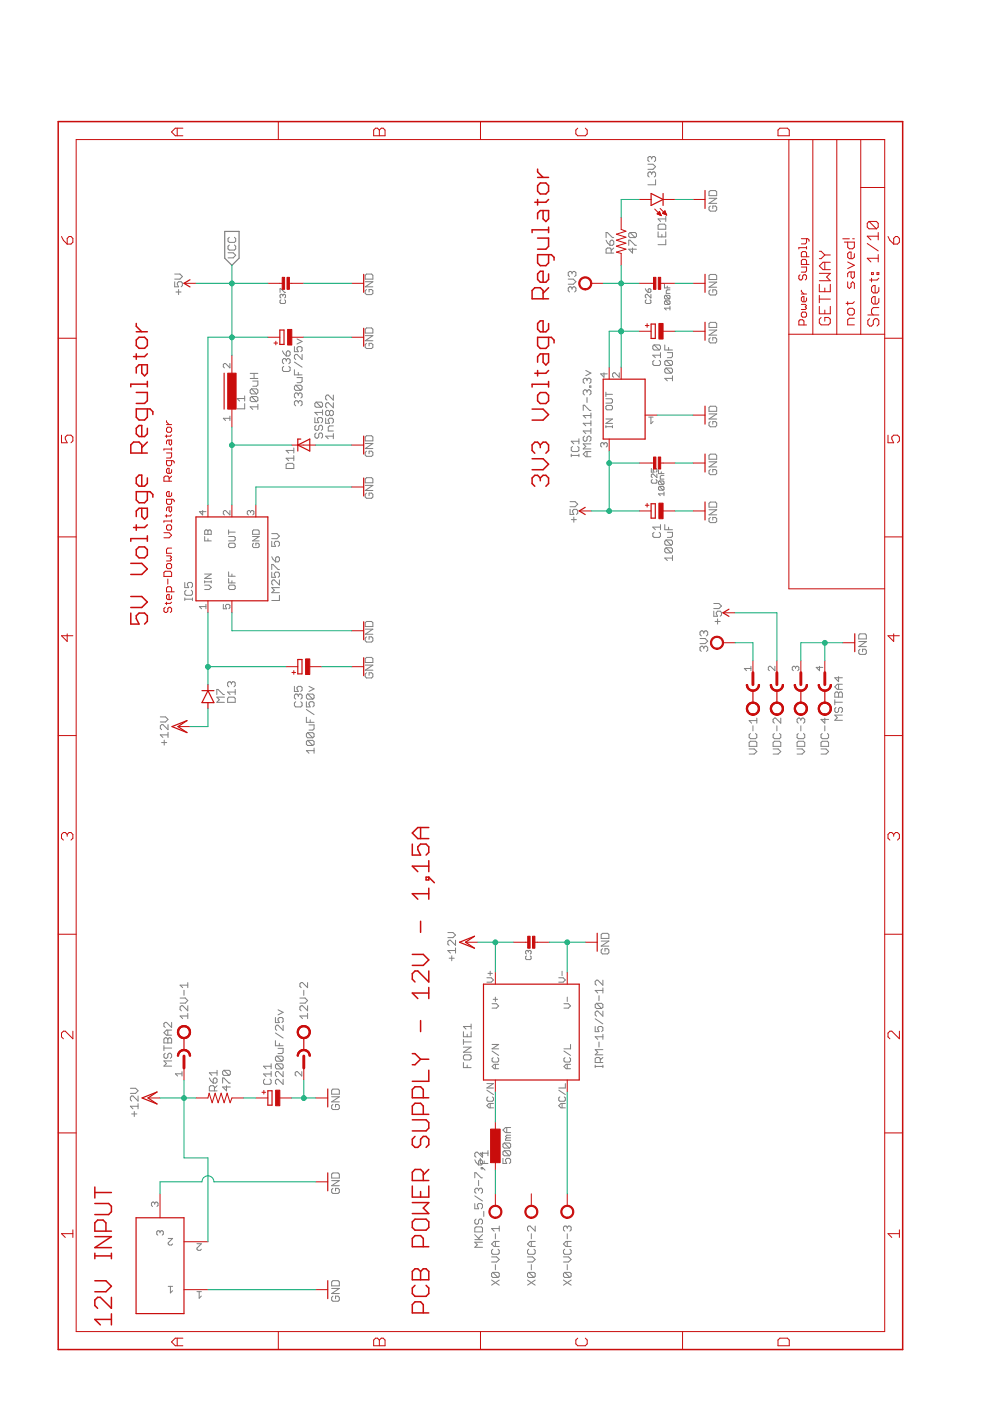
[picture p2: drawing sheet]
<svg xmlns="http://www.w3.org/2000/svg" width="210mm" height="297mm" viewBox="0 0 210 297" stroke-linecap="round" stroke-linejoin="round" font-family="sans-serif">
<g fill="none" stroke="#808080" stroke-width=".21">
<path d="M137.4 34.8h1.1l.5 .5-.5 .6h-1.1M138.2 33.4l.3-.2h.2l.3 .2v.6l-.3 .3M138.2 36.7l.3-.3h.2l.3 .3v.6l-.3 .2M138.2 36.7l-.3-.3h-.3l-.2 .3v.6l.2 .2M138.2 33.4l-.3-.2h-.3l-.2 .2v.6l.2 .3M138.2 33.4v.3M138.2 36.7v.3M139 38.1v1.1h-1.6M37 59.7v1.1h.9l-.3-.8 .3-.3h.5l.3 .3v.6l-.3 .2M37 58.1h1.1l.6 .5-.6 .6h-1.1M48.3 53.6h1.1l.6 .5-.6 .6h-1.1M48.6 51.9l-.3 .3v.6l.3 .2h1.1l.3-.2v-.6l-.3-.3"/>
<path d="M48.6 50.3l-.3 .3v.5l.3 .3h1.1l.3-.3v-.5l-.3-.3M77.4 59.7h1.7l-1.7 1.1h1.7M77.4 58.4l.3-.3h1.1l.3 .3v.8h-1.7zM120.5 59.2h1.1l.5 .5-.5 .6h-1.1M121.3 57.8l-.3-.2h-.2l-.3 .2v.6l.3 .2M121.3 57.8v.3M121.3 57.8l.3-.2h.2l.3 .2v.6l-.3 .2M128.5 50.4v-1.1h.3l1.1 1.1h.2M128.5 50.9l.3 .6 .5 .5M129.6 50.9h.3l.2 .3v.6l-.2 .2h-.6v-.8zM129.6 53.7v-.9l-.3-.2h-.5l-.3 .2v.9h1.6M130.1 52.6l-.5 .5"/>
<path d="M133.3 52v-1.1h.3l1.1 1.1h.2M133.6 49.3l-.3 .3v.5l.3 .3h1.1M133.6 49.3h1.1l.2 .3v.5l-.2 .3M133.6 49.3l1.1 1.1M134.1 52.6v1.1l-.8-.9h1.6M139.5 49.1v1.1h1.7v-1.1M139.8 47.5h1.1l.3 .3v.8h-1.7v-.8zM140.3 49.7v.5M141.2 50.8v1.1h-1.7M141.2 45.9v1.1M141.2 46.4h-1.7l.6 .6M150.3 59.8h1.7l-1.7 1.1h1.7"/>
<path d="M150.3 42h1.7l-1.7 1.1h1.7M150.6 40.4h1.1l.3 .3v.8h-1.7v-.8zM150.6 43.7l-.3 .2v.6l.3 .3h1.1l.3-.3v-.6l-.3-.2h-.6v.5M150.6 58.2h1.1l.3 .3v.8h-1.7v-.8zM37.3 61.9h1.1M37.9 61.4v1.1M48.7 77.1v.9l-.9-.9-.5 .2v.5l.3 .2M53 79.2h1.7M53.9 79.2v1M59.4 62v-.8h.2l.7 .8h.2M59.6 63.6l-.2 .2v.4l.2 .1h.7l.2-.1v-.4l-.2-.2M59.9 74.4l.8 1.1"/>
<path d="M60 62.6l-.2-.2-.4 .2v.4l.2 .2M60 62.6l.2-.2 .3 .2v.4l-.2 .2M60 62.6v.2M60.2 77.7l-.3 .2v.6l.3 .3h1l.3-.3v-.6l-.3-.2M60.7 76.3l-.3-.3h-.2l-.3 .3v.6l.3 .2M60.7 76.3l.3-.3h.2l.3 .3v.6l-.3 .2M60.7 76.3v.3M61 74.4h.2l.3 .3v.5l-.3 .3h-.5v-.8zM62.4 73.5v1.1h.8l-.2-.6v-.2l.2-.3h.6l.3 .3v.5l-.3 .3M62.4 78.4v1.1h1.7M62.4 76.8l1.7 1.1M63 71.9l1.1 .5-1.1 .5"/>
<path d="M63.2 79v.5M64.1 75.1v1.1l-1.1-1.1h-.3l-.3 .3v.5l.3 .3M77.4 69.8l.3-.3h1.1l.3 .3v.8h-1.7zM77.4 71.2h1.7l-1.7 1h1.7M77.7 61.4l-.3 .2v.6l.3 .3h1.1l.3-.3v-.6l-.3-.2h-.5v.5M77.7 72.8l-.3 .3v.5l.3 .3h1.1l.3-.3v-.5l-.3-.3h-.5v.5M121.3 61.1l-.3-.3h-.2l-.3 .3v.5l.3 .3M121.3 61.1l.3-.3h.2l.3 .3v.5l-.3 .3M121.3 61.1v.3M124.2 78.5l1.1 .6-1.1 .6M128.1 79v1l-.7-.7h1.4M131.3 79v1l-.9-1-.5 .3v.5l.2 .2"/>
<path d="M136.8 61.2l.6 .8M137 63.6l-.2 .2v.4l.2 .1h.8l.2-.1v-.4l-.2-.2M137.6 61.2l.4 .2v.4l-.2 .2h-.4v-.6zM138 62.4v.8l-.8-.8-.4 .2v.4l.2 .2M138.7 76.4l-.3 .3v.5l.3 .3h1.1l.2-.3v-.5l-.2-.3M138.7 73.1l-.3 .3v.5l.3 .3h1.1M138.7 73.1h1.1l.2 .3v.5l-.2 .3M138.7 73.1l1.1 1.1M140 74.8v1M140 75.3h-1.6l.6 .5M140.9 60.3v.7h1.1M140.9 73.1v1.1h1.7"/>
<path d="M141.1 62.6h.8l.1 .2v.4l-.1 .2M141.1 63.8h.8l.1 .2v.4l-.1 .2M141.1 63.8l-.2 .2v.4l.2 .2h.8M141.1 62.6l-.2 .2v.4l.2 .2h.8M141.1 63.8l.8 .8M141.1 62.6l.8 .8M141.2 76.4h1.1l.3 .3v.5l-.3 .3M141.2 78h1.1l.3 .3v.5l-.3 .3M141.2 76.4l-.3 .3v.5l.3 .3h1.1M141.2 78l-.3 .3v.5l.3 .3h1.1M141.2 78l1.1 1.1M141.2 76.4l1.1 1.1"/>
<path d="M141.5 60.7v.3M141.5 74.8h1.1v.8l-.3 .2h-.8M141.8 73.7v.5M142 61.4h-.5l-.2 .2v.6h.7M142 65.3h-1.1l.4 .4M142 64.9v.8M142.6 79.7v1.1M150.3 70h1.7l-1.7 1.1h1.7M150.6 61.4l-.3 .3v.6l.3 .2h1.1l.3-.2v-.6l-.3-.3h-.6v.6M150.6 68.3h1.1l.3 .3v.8h-1.7v-.8zM150.6 71.6l-.3 .3v.5l.3 .3h1.1l.3-.3v-.5l-.3-.3h-.6v.6M48.7 88.7h-1.4l.5 .5"/>
<path d="M48.7 88.2v1M51.9 85.6v1.1h-1.7M51.9 83.9v1.1M51.9 84.5h-1.7l.6 .5M53 80.2h1.7M53.3 82.4h1.1l.3 .3v.5l-.3 .3M53.3 84.1h1.1l.3 .2v.6l-.3 .3M53.3 84.1l-.3 .2v.6l.3 .3h1.1M53.3 82.4l-.3 .3v.5l.3 .3h1.1M53.3 84.1l1.1 1.1M53.3 82.4l1.1 1.1M53.6 80.8h1.1v.8l-.3 .3h-.8"/>
<path d="M54.7 86.3h-1.7l.6 .5M54.7 85.7v1.1M60.7 98.5l.2-.3h1.1l.3 .3v.8h-1.6zM62.3 95v1.1M62.3 96.6v1.1M62.3 97.2h-1.6l.5 .5M62.3 95.5h-1.6l.5 .6M62.7 81.7l-.3 .3v.5l.3 .3h1.1M62.7 81.7h1.1l.3 .3v.5l-.3 .3M62.7 81.7l1.1 1.1M63 80.1h1.1v.8l-.3 .2h-.8M63.2 85.2l-.2-.2h-.3l-.3 .2v.6l.3 .2"/>
<path d="M63.2 83.6l-.2-.3h-.3l-.3 .3v.5l.3 .3M63.2 85.2l.3-.2h.3l.3 .2v.6l-.3 .2M63.2 83.6v.3M63.2 85.2v.3M63.2 83.6l.3-.3h.3l.3 .3v.5l-.3 .3M66.8 88.5v1.1h.8l-.3-.5v-.3l.3-.3h.5l.3 .3v.5l-.3 .3M67 91.8l-.2 .3v.5l.2 .3h.3l.3-.3v-.5l.2-.3h.3l.3 .3v.5l-.3 .3M67 85.3l-.2 .2v.6l.2 .2h1.1M67 90.2l-.2 .2v.6l.2 .2h.3l.3-.2v-.6l.2-.2h.3l.3 .2v.6l-.3 .2M67 85.3h1.1l.3 .2v.6l-.3 .2M67 85.3l1.1 1M68.4 86.9v1.1"/>
<path d="M68.4 87.4h-1.6l.5 .6M69 88.7v1h.9l-.3-.5v-.3l.3-.2h.5l.3 .2v.6l-.3 .2M69.9 87.3l-.3-.3h-.3l-.3 .3v.5l.3 .3h.3l.3-.3M69.9 87.3l.2-.3h.3l.3 .3v.5l-.3 .3h-.3l-.2-.3M69.9 87.3v.5M70.7 92.5h-1.7l.6 .5M70.7 90.3h-.8l-.3 .3v.8h1.1M70.7 83.8v1l-1.1-1h-.3l-.3 .2v.6l.3 .2M70.7 85.4v1.1l-1.1-1.1h-.3l-.3 .3v.5l.3 .3M70.7 91.9v1.1M77.4 92.7l.3-.3h1.1l.3 .3v.8h-1.7zM77.4 94h1.7l-1.7 1.1h1.7"/>
<path d="M77.7 95.7l-.3 .2v.6l.3 .3h1.1l.3-.3v-.6l-.3-.2h-.5v.5M121.1 96.6h1.6M121.1 96.3v.5M121.4 94.7l-.3 .2v.6l.3 .2h1.1l.2-.2v-.6l-.2-.2M122.7 93.6h-1.6l.6 .5M122.7 93v1.1M122.7 96.3v.5M123.7 87v-1.1h.2l1.1 1.1h.3M123.9 92.5l-.2 .3v.5l.2 .3h.3l.3-.3v-.5l.2-.3h.3l.3 .3v.5l-.3 .3M124.5 80.5v.2M124.5 82.9v.3M124.5 84.3v1.1"/>
<path d="M124.5 95.7v1.1M124.5 80.5l-.3-.3h-.3l-.2 .3v.5l.2 .3M124.5 82.9l-.3-.2h-.3l-.2 .2v.6l.2 .2M124.5 80.5l.2-.3h.3l.3 .3v.5l-.3 .3M124.5 82.9l.2-.2h.3l.3 .2v.6l-.3 .2M125 81.8h.3v.3h-.3zM125.3 95.7h-1.1l-.5 .6 .5 .5h1.1M125.3 94.1h-1.6l.5 .6-.5 .5h1.6M125.3 87.6v1M125.3 89.2v1.1M125.3 90.8v1.1M125.3 91.4h-1.6l.5 .5"/>
<path d="M125.3 89.7h-1.6l.5 .6M125.3 88.1h-1.6l.5 .5M128.1 94.1l.2-.2 .5 .2v.5l-.3 .2M128.1 94.1l-.3-.2-.4 .2v.5l.2 .2M128.1 94.1v.2M128.5 90.5h1.4M128.5 88.8h1.4l-1.4 1h1.4M128.5 84.5h1.1l.3 .3v.4l-.3 .3h-1.1M128.5 86.2l.2-.2h.9l.3 .2v.5l-.3 .2h-.9l-.2-.2zM128.5 83.1v1M128.5 90.2v.5M128.5 83.6h1.4"/>
<path d="M129.9 90.2v.5M137.5 88.4h1M138 88.4v1.4l.5-.4M138.1 99.3v.8h.6l-.2-.4 .2-.4h.4l.2 .2v.4l-.2 .2M139.6 99.6v.8h1.2M142.6 80.2h-1.7l.6 .6M150.3 97.9h1.7l-1.7 1.1h1.7M150.3 87.8h1.7l-1.7 1h1.7M150.6 99.5l-.3 .3v.6l.3 .2h1.1l.3-.2v-.6l-.3-.3h-.6v.6M150.6 86.1h1.1l.3 .3v.8h-1.7v-.8zM150.6 89.4l-.3 .3v.5l.3 .3h1.1l.3-.3v-.5l-.3-.3h-.6v.5M150.6 96.3h1.1l.3 .3v.8h-1.7v-.8z"/>
<path d="M43 108.2v1l-.7-.7h1.4M43.4 112.6l.2-.2 .5 .2 .5-.2 .2 .2v.7h-1.4zM43.4 113.7v1h1.4M44.1 112.6v.7M44.1 114.2v.5M48.5 112.4v.9M48.5 113.7h1.1l.3 .3v.4l-.3 .3h-1.1M48.5 112.8h1.4M48.7 115.2h.9l.3 .2v.5l-.3 .2h-.9l-.2-.2v-.5zM48.7 108.2v1l-.9-1h-.2l-.3 .3v.4l.3 .3M53.1 108.5l-.2-.3-.5 .3v.4l.3 .3M53.1 108.5l.3-.3 .4 .3v.4l-.2 .3"/>
<path d="M53.1 108.5v.2M53.6 113.7h1.3l-1.3 1h1.3M53.6 112.6l.2-.2h.9l.2 .2v.7h-1.3zM53.8 115.2l-.2 .2v.5l.2 .2h.9l.2-.2v-.5l-.2-.2h-.4v.4M57.6 114.8v1h.8l-.2-.5v-.3l.2-.2h.6l.2 .2v.6l-.2 .2M57.6 118l.8 1.1M57.6 113.1h1.1l.5 .6-.5 .5h-1.1M58.4 118.3l.3-.3h.3l.2 .3v.6l-.2 .2h-.6zM77.4 101.6l.3-.3h1.1l.3 .3v.8h-1.7zM77.4 102.9h1.7l-1.7 1.1h1.7M77.7 104.5l-.3 .3v.6l.3 .2h1.1l.3-.2v-.6l-.3-.3h-.5v.6M120.9 108v1.1h.8l-.3-.6v-.2l.3-.3h.5l.3 .3v.5l-.3 .3"/>
<path d="M120.9 106.4h1l.6 .5-.6 .5h-1M121.1 110.2h1.1M121.7 109.6v1.1M138.3 101.7l-.2 .2v.3l.2 .2h.8l.2-.2v-.3l-.2-.2M138.7 112.9l-.3 .2v.6l.3 .2h1.1l.2-.2v-.6l-.2-.2M139.3 100.5v.8l-.8-.8-.4 .2v.4l.2 .2M139.8 102h.8l.2 .2v.4l-.2 .2M139.8 103.1h.8l.2 .2v.4l-.2 .2M139.8 103.1l-.2 .2v.4l.2 .2h.8M139.8 102l-.2 .2v.4l.2 .2h.8M139.8 103.1l.8 .8M139.8 102l.8 .8"/>
<path d="M140 111.2v1.1M140 111.8h-1.6l.6 .5M140.2 100v.4M140.8 104.7h-1.2l.4 .4M140.8 104.3v.8M140.8 100.8h-.6l-.2 .2v.6h.8M140.9 111.2v1.1h1.7M141.2 114.5h1.1l.3 .3v.5l-.3 .3M141.2 116.1h1.1l.3 .3v.5l-.3 .3M141.2 116.1l-.3 .3v.5l.3 .3h1.1M141.2 114.5l-.3 .3v.5l.3 .3h1.1M141.2 116.1l1.1 1.1"/>
<path d="M141.2 114.5l1.1 1.1M141.5 112.9h1.1v.8l-.3 .2h-.8M141.8 111.8v.5M142.6 118.3h-1.7l.6 .6M142.6 117.8v1.1M150.3 108.1h1.7l-1.7 1.1h1.7M150.6 106.4h1.1l.3 .3v.8h-1.7v-.8zM150.6 109.7l-.3 .3v.5l.3 .3h1.1l.3-.3v-.5l-.3-.3h-.6v.6M39.2 123.5v1.1h.8l-.3-.6v-.2l.3-.3h.5l.3 .3v.5l-.3 .3M39.2 127h1.6M39.2 126.8v.5M39.5 125.1l-.3 .3v.5l.3 .3h1l.3-.3v-.5l-.3-.3"/>
<path d="M40.8 126.8v.5M43.4 124.1h.9l.5 .4-.5 .5h-.9M43.4 123.4h1.4M43.4 123.1v.5M43.4 121.7h1.4l-1.4 .9h1.4M43.7 128.6h-1.4l.4 .5M43.7 128.1v1M44.8 123.1v.5M47.3 128.1v1h.7l-.2-.7 .2-.3h.5l.2 .3v.4l-.2 .3M48.5 124.3l.2-.2h.9l.3 .2v.5l-.3 .2h-.9l-.2-.2zM48.5 121.2v1h1.4M48.5 122.7v.9h1.4"/>
<path d="M49.2 121.7v.5M49.2 123.1v.5M57.6 121.3v1.1h.8l-.2-.8 .2-.3h.6l.2 .3v.5l-.2 .3M57.6 120.8v-1.1h.3l1.1 1.1h.2M59.2 126.2v1.1h-1.6M59.2 123v1l-1-1h-.3l-.3 .2v.6l.3 .2M59.2 124.6h-1.6l.6 .5-.6 .6h1.6M77.4 133.4h1.7l-1.7 1.1h1.7M77.7 131.8h1.1l.3 .2v.8h-1.7v-.8zM77.7 135l-.3 .3v.5l.3 .3h1.1l.3-.3v-.5l-.3-.3h-.5v.6M77.7 139.4h1.1l.3 .3v.8h-1.7v-.8zM148.4 135.4h1.1l.6 .5-.6 .6h-1.1"/>
<path d="M149.2 137.3l-.3-.3h-.2l-.3 .3v.5l.3 .3M149.2 134l-.3-.2h-.2l-.3 .2v.6l.3 .2M149.2 137.3l.3-.3h.3l.3 .3v.5l-.3 .3M149.2 134v.3M149.2 137.3v.3M149.2 134l.3-.2h.3l.3 .2v.6l-.3 .2M151.3 129.6v1.1h.8l-.2-.6v-.2l.2-.3h.6l.3 .3v.5l-.3 .3M151.3 128h1.1l.6 .5-.6 .5h-1.1M151.6 131.8h1.1M152.1 131.2v1.1M182.1 136h1.6l-1.6 1.1h1.6M182.3 137.6l-.2 .3v.6l.2 .2h1.1l.3-.2v-.6l-.3-.3h-.5v.6"/>
<path d="M182.3 134.4h1.1l.3 .3v.8h-1.6v-.8zM34 152h1.1l.5 .5-.5 .6h-1.1M34.3 157.4h1M34.8 156.9v1.1M35.6 155.8h-1.6l.5 .6M35.6 153.6v1.1l-1.1-1.1h-.2l-.3 .3v.5l.3 .3M35.6 155.3v1.1M46 147.3v-1.1h.2l1.1 1.1h.3M47.6 147.8h-1.6l.5 .6-.5 .5h1.6M48.5 147.8h1.1l.3 .3v.8h-1.6v-.8zM49.1 144.8l.2-.3h.3l.3 .3v.6l-.3 .2M49.1 144.8l-.3-.3h-.3l-.2 .3v.6l.2 .2"/>
<path d="M49.1 144.8v.3M49.9 146.7h-1.6l.5 .6M49.9 146.2v1.1M62.4 145.5v1.1h.8l-.2-.6v-.2l.2-.3h.6l.3 .3v.5l-.3 .3M62.7 148.8l-.3 .3v.5l.3 .3h1.1l.3-.3v-.5l-.3-.3M63.2 147.4l-.2-.2h-.3l-.3 .2v.6l.3 .2M63.2 147.4l.3-.2h.3l.3 .2v.6l-.3 .2M63.2 147.4v.3M65 148.8v1.1h.8l-.3-.6v-.2l.3-.3h.5l.3 .3v.5l-.3 .3M65 152.1v1h1.6M65 150.4l1.6 1.1M65.2 157l-.2 .2v.6l.2 .3h1.1"/>
<path d="M65.2 147.2h1.1l.3 .2v.6l-.3 .2M65.2 155.3h1.1l.3 .3v.5l-.3 .3M65.2 157h1.1l.3 .2v.6l-.3 .3M65.2 147.2l-.2 .2v.6l.2 .2h1.1M65.2 155.3l-.2 .3v.5l.2 .3h1.1M65.2 157l1.1 1.1M65.2 155.3l1.1 1.1M65.2 147.2l1.1 1M65.5 153.7h1.1v.8l-.3 .3h-.8M65.5 145.5l1.1 .5-1.1 .6M65.8 152.6v.5M66.6 159.2h-1.6l.5 .5"/>
<path d="M66.6 158.6v1.1M77.4 141h1.7l-1.7 1.1h1.7M77.7 142.6l-.3 .3v.6l.3 .2h1.1l.3-.2v-.6l-.3-.3h-.5v.6M158.8 158.8h1.1l.6 .5-.6 .6h-1.1M158.8 157.4l.3-.2h1.1l.3 .2v.8h-1.7zM159.1 155.5l-.3 .3v.5l.3 .3h1.1l.3-.3v-.5l-.3-.3M159.2 141.7h-1.4l.5 .5M159.2 141.3v.9M159.6 153.9v1.1M160.5 152.3v1M160.5 152.8h-1.7l.6 .5M163.9 158.8h1.1l.5 .5-.5 .6h-1.1"/>
<path d="M163.9 157.4l.3-.2h1.1l.2 .2v.8h-1.6zM164.2 155.5l-.3 .3v.5l.3 .3h1.1l.2-.3v-.5l-.2-.3M164.3 141.3v.9l-.9-.9-.5 .2v.5l.2 .2M164.7 153.9v1.1M165.5 152.3v1l-1.1-1h-.2l-.3 .2v.6l.3 .2M168.7 141.5l.2-.2 .5 .2v.5l-.3 .2M168.7 141.5l-.3-.2-.4 .2v.5l.2 .2M168.7 141.5v.2M169 158.8h1.1l.5 .5-.5 .6h-1.1M169.2 157.2h1.1l.3 .2v.8h-1.6v-.8zM169.2 155.5l-.2 .3v.5l.2 .3h1.1l.3-.3v-.5l-.3-.3M169.8 152.5l-.3-.2h-.3l-.2 .2v.6l.2 .2"/>
<path d="M169.8 152.5l.3-.2h.2l.3 .2v.6l-.3 .2M169.8 152.5v.3M169.8 153.9v1.1M173.8 141.3v.9l-.7-.7h1.4M174.1 158.8h1.1l.5 .5-.5 .6h-1.1M174.3 157.2h1.1l.3 .2v.8h-1.6v-.8zM174.3 155.5l-.2 .3v.5l.2 .3h1.1l.3-.3v-.5l-.3-.3M174.9 152.3v1l-.8-.8h1.6M174.9 153.9v1.1M177 148.9h1.6M177 148.4v1M177.2 146.7h.3l.3 .3 .3-.3h.3l.2 .3v.8h-1.6v-.8z"/>
<path d="M177.2 150l-.2 .3v.5l.2 .3h.3l.3-.3v-.5l.3-.3h.3l.2 .3v.5l-.2 .3M177.8 143.4v1.1l-.8-.8h1.6M177.8 145.1v1.1M177.8 147v.8M178.6 151.6h-1.6l.5 .6-.5 .5h1.6M178.6 145.1h-1.1l-.5 .5 .5 .6h1.1M95 197.7h1l.6 .5-.6 .6h-1M96.6 199.3v1.1l-1.1-1.1h-.3l-.2 .3v.6l.2 .2M127.5 198.1l.2-.2h1.1l.3 .2v.9h-1.6zM127.5 199.5h1.6l-1.6 1.1h1.6M35.6 218.4v1.1M36.4 216.8v1l-1.1-1h-.3l-.2 .2v.6l.2 .2"/>
<path d="M36.4 218.4h-1.1l-.5 .5 .5 .6h1.1M38.2 211.6h1.1l.5 .5-.5 .6h-1.1M39 210v1M39.8 215.4h-1.6l.5 .6M39.8 208.3v1.1M39.8 213.2v1.1l-1.1-1.1h-.2l-.3 .3v.5l.3 .3M39.8 214.9v1.1M39.8 208.9h-1.6l.5 .5M58.4 215.7v1.1h.8l-.3-.5v-.3l.3-.3h.6l.2 .3v.5l-.2 .3M58.4 219l1.6 1.1M58.9 214.1l1.1 .5-1.1 .6M60 217.4v1.1l-1.1-1.1h-.2l-.3 .2v.6l.3 .3"/>
<path d="M63.6 211.6h1.1l.5 .5-.5 .6h-1.1M64.4 210v1M65.2 215.4h-1.6l.5 .6M65.2 213.2v1.1l-1.1-1.1h-.2l-.3 .3v.5l.3 .3M65.2 208.3v1.1l-1.1-1.1h-.2l-.3 .3v.5l.3 .3M65.2 214.9v1.1M95.2 203.2h1.1M95.8 202.6v1.1M96.6 201.5h-1.6l.5 .6M96.6 201v1.1M98.3 218.7v1.1h1.6v-1.1M99.1 219.3v.5"/>
<path d="M99.9 217.6h-1.6l.5 .6M99.9 217.1v1.1M103.2 207.3h1l.4 .5-.4 .4h-1M103.5 206.4h.9M103.9 205.9v.9M104.3 212.8h1l.4 .5-.4 .4h-1M104.6 211.9h.9M105 211.4v.9M111.6 202.7l-.2 .2v.4l.2 .2h.8l.2-.2v-.4l-.2-.2M112 201.7l-.2-.2-.4 .2v.4l.2 .2M112 201.7l.2-.2 .4 .2v.4l-.2 .2M112 201.7v.2"/>
<path d="M118.5 207.3h.9l.5 .5-.5 .4h-.9M119.2 205.9v.9M119.6 212.8h.9l.5 .5-.5 .4h-.9M120.3 211.4v.9M126.2 217.6v1.1h.8l-.3-.5v-.3l.3-.3h.6l.2 .3v.6l-.2 .2M126.2 216l1.6 1.1M126.5 212.7h1.1l.2 .3v.6l-.2 .2M126.5 212.7l-.3 .3v.6l.3 .2h1.1M126.5 212.7l1.1 1.1M127 211.1v1.1M127.7 201.1l-.2 .3v.6l.2 .2h1.1l.3-.2v-.6l-.3-.3h-.5v.6M127.8 207.8v1.1l-1.1-1.1h-.2l-.3 .3v.5l.3 .3"/>
<path d="M127.8 209.5v1M127.8 214.4v1.1l-1.1-1.1h-.2l-.3 .2v.6l.3 .3M127.8 219.3v1.1M127.8 219.8h-1.6l.5 .6M127.8 210h-1.6l.5 .5M27.6 230.7h1.1l.6 .6-.6 .5h-1.1M27.9 236.2h1.1M28.5 235.6v1.1M29.3 234.5h-1.7l.6 .6M29.3 232.4v1l-1.1-1h-.3l-.3 .2v.6l.3 .2M29.3 234v1.1M34.8 220.3l.2-.3h.3l.3 .3 .3-.3h.2l.3 .3v.8h-1.6z"/>
<path d="M34.8 221.7v1.1M34.8 222.2h1.6M35 223.3l-.2 .3v.5l.2 .3h.3l.3-.3v-.5l.3-.3h.2l.3 .3v.5l-.3 .3M35.6 220.3v.8M36.4 224.9h-1.6l.5 .6-.5 .5h1.6M38.6 227.7h-1.4l.5 .4M38.6 227.2v.9M44.4 228.6l.3 .5 .5 .5M45.5 228.6h.2l.3 .2v.6l-.3 .2h-.5v-.8zM45.5 231.3v-.8l-.3-.3h-.5l-.3 .3v.8h1.6M46 230.2l-.5 .5M46 226.9v1.1"/>
<path d="M46 227.5h-1.6l.5 .5M47.2 229.6v-1h.3l1.1 1h.2M47.5 226.9l-.3 .3v.5l.3 .3h1.1M47.5 226.9h1.1l.2 .3v.5l-.2 .3M47.5 226.9l1.1 1.1M48 230.2v1.1l-.8-.8h1.6M56.1 228.8l-.2 .3v.5l.2 .3h1.1l.3-.3v-.5l-.3-.3M57.5 225.5v1.1M57.5 227.2v1M57.5 227.7h-1.6l.5 .5M57.5 226.1h-1.6l.5 .5M58.4 220.6v1.1h1.6"/>
<path d="M58.7 223.9h1.1l.2 .3v.5l-.2 .3M58.7 225.6h1.1l.2 .2v.6l-.2 .2M58.7 223.9l-.3 .3v.5l.3 .3h1.1M58.7 225.6l-.3 .2v.6l.3 .2h1.1M58.7 225.6l1.1 1M58.7 223.9l1.1 1.1M58.9 222.3h1.1v.8l-.2 .3h-.9M59.2 221.2v.5M60 227.2v1.1l-1.1-1.1h-.2l-.3 .3v.5l.3 .3M60 228.8v1.1l-1.1-1.1h-.2l-.3 .3v.5l.3 .3M64 227.2v.9l-.9-.9h-.3l-.2 .2v.5l.2 .2M70.3 231.2l.3-.3h1.1l.2 .3v.8h-1.6z"/>
<path d="M70.3 232.5h1.6l-1.6 1.1h1.6M70.6 234.2l-.3 .2v.6l.3 .2h1.1l.2-.2v-.6l-.2-.2h-.6v.5M98.3 225.3v1.1h1.6M98.3 220.4v1M98.3 222h1.6l-1.6 1.1h1.6M98.3 220.9h1.6M98.5 223.6h1.1l.3 .3v.6l-.3 .2h-1.1l-.2-.2v-.6zM99.1 225.8v.6M103.2 229.7h1.4l-1.4 1h1.4M103.2 231.1l1.4 1M103.5 232.6l-.3 .2v.5l.3 .2h.9l.2-.2v-.5l-.2-.2M103.9 234v.9"/>
<path d="M104.3 221.4h1.4l-1.4 1h1.4M104.3 222.8l1.4 1M104.6 224.2l-.3 .3v.4l.3 .3h.9l.2-.3v-.4l-.2-.3M104.6 234h-.9l-.5 .4 .5 .5h.9M105 225.7v.9M105.7 225.7h-.9l-.5 .4 .5 .5h.9M107.4 239.1v1M108.3 239.1h-1.1l-.6 .5 .6 .5h1.1M118.5 231.1l1.4 1M118.7 232.6l-.2 .2v.5l.2 .2h.9l.3-.2v-.5l-.3-.2M119.2 234v.9M119.6 222.8l1.4 1"/>
<path d="M119.8 224.2l-.2 .3v.4l.2 .3h.9l.3-.3v-.4l-.3-.3M119.9 234h-1l-.4 .4 .4 .5h1M119.9 229.7v1h-1.4M120.3 225.7v.9M121 225.7h-1l-.4 .4 .4 .5h1M121 221.4v1h-1.4M126.2 226.1h1.6M126.2 225.8v.6M127 220.9v1.1M127.3 225.3v-.8l-.3-.3h-.5l-.3 .3v.8h1.6M127.8 225.8v.6M127.8 224.2l-.5 .5"/>
<path d="M127.8 222.5h-1.6l.5 .6-.5 .5h1.6M32.8 255.1l-.2-.2-.5 .2v.5l.2 .2M32.8 255.1l.2-.2 .5 .2v.5l-.2 .2M32.8 255.1v.2M70.3 248.9l.3-.2h1.1l.2 .2v.9h-1.6zM70.3 250.3h1.6l-1.6 1.1h1.6M70.6 251.9l-.3 .3v.6l.3 .2h1.1l.2-.2v-.6l-.2-.3h-.6v.6M100.7 255.2v1.1h.8l-.3-.6v-.2l.3-.3h.5l.3 .3v.5l-.3 .3M100.7 249.7v-1.1h.2l1.1 1.1h.3M100.7 253.6l1.6 1M100.7 245.9l.2 .6 .6 .5M100.9 258.5l-.2 .2v.6l.2 .2h.3l.3-.2v-.6l.2-.2h.3l.3 .2v.6l-.3 .2"/>
<path d="M101.5 246.2l.2-.3h.3l.3 .3v.5l-.3 .3h-.5zM101.5 252.2l.2-.3h.3l.3 .3v.5l-.3 .3M101.5 252.2l-.3-.3h-.3l-.2 .3v.5l.2 .3M101.5 250.3v1.1M101.5 252.2v.3M101.8 245.6v1.1h1.7M102 247.5h.3v.3h-.3zM102.3 244.3v1.1l-1.1-1.1h-.3l-.2 .3v.5l.2 .3M102.3 247.5l.5 .6M102.6 256.8v1.1M102.7 246.1v.6M103.5 244.5h-1.7l.6 .5"/>
<path d="M103.5 244v1M105.9 259.9v1.1M106.6 245.6v1.1h.8l-.2-.6v-.2l.2-.3h.6l.3 .3v.5l-.3 .3M106.9 242.3l-.3 .3v.5l.3 .3h1.1M106.9 244l-.3 .2v.6l.3 .2h1.1M106.9 242.3h1.1l.3 .3v.5l-.3 .3M106.9 244h1.1l.3 .2v.6l-.3 .2M106.9 244l1.1 1M106.9 242.3l1.1 1.1M107.4 241.2l-.2 .3v.3h1.1M107.4 241.2h.9M108.3 240.7h-.9l-.2 .3 .2 .2"/>
<path d="M113.5 259.9v1.1l-1.1-1.1h-.3l-.3 .3v.6l.3 .2M33.9 261.2l-.2-.3-.5 .3v.4l.3 .3M33.9 261.2l.3-.3 .4 .3v.4l-.2 .3M33.9 261.2v.2M35.7 272.7h.9M35.7 262.6h.9l-.9 .9v.2l.2 .3h.5l.2-.3M36.1 272.7v1.4l.5-.4M41.8 273.9h.9M41.8 263.7h.9l-.9 .9v.3l.2 .2h.5l.2-.2M42.2 273.9v1.4l.5-.5M70.3 273.2h1.6l-1.6 1.1h1.6M70.6 271.5h1.1l.2 .3v.8h-1.6v-.8z"/>
<path d="M70.6 274.8l-.3 .3v.5l.3 .3h1.1l.2-.3v-.5l-.2-.3h-.6v.6M100.7 262.8h1.6M100.7 261.7l1 1.1M100.7 260.4l.2-.3h1.1l.3 .3v.8h-1.6zM102.3 263.4h-1.6l.5 .5-.5 .6h1.6M102.3 261.7l-.8 .9M104.2 271.4l1.7 1.1M104.2 266.5h1.1l.6 .5-.6 .6h-1.1M104.5 269.8l-.3 .2v.6l.3 .2h1.1M104.5 264.9l-.3 .2v.6l.3 .2h1.1l.3-.2v-.6l-.3-.2M104.5 269.8h1.1l.3 .2v.6l-.3 .2M104.5 269.8l1.1 1"/>
<path d="M105 261.6v1.1M105 263.2v1.1M105 268.1v1.1M105.9 271.4l-1.7 1.1M105.9 263.2h-1.1l-.6 .6 .6 .5h1.1M105.9 260.5h-1.7l.6 .5M111.8 266.5h1.1l.6 .5-.6 .6h-1.1M111.8 271.4l1.7 1.1M112.1 269.8l-.3 .2v.6l.3 .2h1.1M112.1 269.8h1.1l.3 .2v.6l-.3 .2M112.1 264.9l-.3 .2v.6l.3 .2h1.1l.3-.2v-.6l-.3-.2M112.1 269.8l1.1 1"/>
<path d="M112.6 261.6v1.1M112.6 263.2v1.1M112.6 268.1v1.1M113.5 263.2h-1.1l-.6 .6 .6 .5h1.1M113.5 271.4l-1.7 1.1M119.5 266.5h1l.6 .5-.6 .6h-1M119.5 271.4l1.6 1.1M119.7 264.9l-.2 .2v.6l.2 .2h1.1l.3-.2v-.6l-.3-.2M119.7 269.8h1.1l.3 .2v.6l-.3 .2M119.7 269.8l-.2 .2v.6l.2 .2h1.1M119.7 269.8l1.1 1M120.3 260.2l.2-.3h.3l.3 .3v.6l-.3 .2"/>
<path d="M120.3 260.2v.3M120.3 261.6v1.1M120.3 263.2v1.1M120.3 268.1v1.1M120.3 260.2l-.3-.3h-.3l-.2 .3v.6l.2 .2M121.1 263.2h-1.1l-.5 .6 .5 .5h1.1M121.1 271.4l-1.6 1.1"/>
</g>
<path d="M47.6 49.1h3.1v5.6l-1.5 1.6-1.6-1.6z" fill="none" stroke="#808080" stroke-width=".25"/>
<g fill="none" stroke="#c90d0c" stroke-width=".32">
<path d="M12.3 25.8h179.1v260.3h-179.1zM114 39.4l.6-.6h1.1l.6 .6v1.1l-.6 .6h-1.1l-.6-.6zM114 35.9v.5l1.1 1.2M114 37.6h2.3M114 50.5h2.3v1.7l-.6 .6h-1.7M114 42.3v1.2M115.1 44.6v1.8l.6 .6 .6-.6v-1.8h-1.7l-.6 .6v1.2M116.3 48.7h-3.5v.6M116.3 48.2v1.1M116.3 54v1.8l-.6 .5h-1.1l-.6-.5v-1.8h2.9l.6 .6v.6M116.3 58.1v1.1l-.6 .6h-1.1l-.6-.6v-1.1l.6-.6h.5v2.3M116.3 42.3l-.6 .6h-2.3"/>
<path d="M28.9 70.3h2.3M28.9 68.6v.6l1.2 1.1M28.9 75v1.2M29.5 71.5h1.1l.6 .6v1.2l-.6 .6h-1.1l-.6-.6v-1.2zM30.1 77.3v1.8l.5 .6 .6-.6v-1.8h-1.7l-.6 .6v1.2M31.2 75l-.6 .6h-2.3M114 78.5v1.2M115.1 63.4v-1.8l-.5-.6h-1.2l-.6 .6v1.8h3.5M115.1 75v1.8l.6 .6 .6-.6v-1.8h-1.7l-.6 .6v1.2M116.3 68.6v1.2l-.6 .6h-1.1l-.6-.6v-1.2l.6-.6h.5v2.4M116.3 71.5v1.8l-.6 .6h-1.1l-.6-.6v-1.8h2.9l.6 .6v.6M116.3 78.5l-.6 .6h-2.3"/>
<path d="M116.3 61l-1.2 1.2M28.9 83.2h2.3v1.8l-.6 .5h-1.7M30.1 96.1v-1.8l-.6-.6h-1.2l-.6 .6v1.8h3.5M31.2 86.7v1.8l-.6 .5h-1.1l-.6-.5v-1.8h2.9l.6 .6v.6M31.2 81.4h-3.5v.6M31.2 90.8v1.2l-.6 .6h-1.1l-.6-.6v-1.2l.6-.6h.6v2.4M31.2 80.9v1.1M31.2 93.7l-1.1 1.2M112.8 97.3h2.3l1.2 1.1-1.2 1.2h-2.3M112.8 86.7h2.3l1.2 1.2-1.2 1.2h-2.3M114.6 94.3l-.6-.6h-.6l-.6 .6v1.2l.6 .6M114.6 94.3v.6"/>
<path d="M114.6 83.2h1.1l.6 .6v1.2l-.6 .6h-1.1l-.6-.6v-1.2zM114.6 94.3l.5-.6h.6l.6 .6v1.2l-.6 .6M116.3 81.5h-3.5v.6M116.3 80.9v1.2M27.7 119.4h2.4l1.1 1.2-1.1 1.2h-2.4M28.9 111.3v1.1M28.9 116.5l.6-.5h1.1l.6 .5v1.2l-.6 .6h-1.1l-.6-.6zM30.1 107.8v1.7l.5 .6 .6-.6v-1.7h-1.7l-.6 .6v1.1M31.2 114.2h-3.5v.6M31.2 101.3v1.2l-.6 .6h-1.1l-.6-.6v-1.2l.6-.6h.6v2.4M31.2 104.2v1.8l-.6 .6h-1.1l-.6-.6v-1.8h2.9l.6 .6v.6M31.2 113.6v1.2"/>
<path d="M31.2 111.3l-.6 .5h-2.3M114.6 101.3l-.6-.5h-.6l-.6 .5v1.2l.6 .6M114.6 101.3l.5-.5h.6l.6 .5v1.2l-.6 .6M114.6 101.3v.6M27.7 130v2.3h1.8l-.6-1.2v-.5l.6-.6h1.1l.6 .6v1.1l-.6 .6M27.7 126.5h2.4l1.1 1.1-1.1 1.2h-2.4M87.4 179v2.3h1.8l-.6-1.2v-.5l.6-.6h1.1l.6 .6v1.1l-.6 .6M89.2 175.5v2.3M90.9 175.5h-2.3l-1.2 1.1 1.2 1.2h2.3M89.2 195.3v2.4M90.3 186h.6v.6h-.6zM90.9 182.5v2.3"/>
<path d="M90.9 188.3v2.3M90.9 189.5h-3.5l1.2 1.1M90.9 186l1.2 1.2M90.9 183.6h-3.5l1.2 1.2M87.4 202.4h2.3l1.2 1.1-1.2 1.2h-2.3M89.2 216.4v2.3M90.9 205.9v2.3l-2.3-2.3h-.6l-.6 .5v1.2l.6 .6M90.9 209.4v2.3M90.9 210.5h-3.5l1.2 1.2M87.4 237.4h2.9l.6 .6v1.2l-.6 .6h-2.9M87.4 223.4h.6l1.2 1.2M89.2 224.6l-1.2 1.1h-.6"/>
<path d="M89.2 224.6h1.7M89.7 232.7v-1.7l-.5-.6h-1.2l-.6 .6v1.7h3.5M89.7 236.3v-1.8l-.5-.6h-1.2l-.6 .6v1.8h3.5M90.9 226.9v2.4h-3.5M20.1 255.2h2.9l.6 .6v1.1l-.6 .6h-2.9M20.1 251.7v2.3M20.1 252.8h3.5M87.4 251.5v2.3h3.5v-2.3M87.4 255h3.5l-1.2 1.1 1.2 1.2h-3.5M88 240.9l-.6 .6v1.2l.6 .6h.6l.6-.6v-1.2l.5-.6h.6l.6 .6v1.2l-.6 .6M88 258.5h2.3l.6 .6v1.1l-.6 .6h-2.3l-.6-.6v-1.1zM89.2 252.6v1.2"/>
<path d="M89.7 250.3v-1.8l-.5-.6h-1.2l-.6 .6v1.8h3.5M90.9 247.9l-1.2 1.2M20.1 265.7v1.2M20.1 271.5h2.4l1.1 1.2-1.1 1.2h-2.4M20.1 266.3h3.5M20.1 262.2h3.5l-3.5 2.3h3.5M22.5 261v-1.7l-.6-.6h-1.2l-.6 .6v1.7h3.5M23.6 279.7h-3.5l1.2 1.2M23.6 265.7v1.2M23.6 275.1v2.3l-2.3-2.3h-.6l-.6 .5v1.2l.6 .6M23.6 278.6v2.3M87.4 269.6l.6-.6h.6l.6 .6 .5-.6h.6l.6 .6v1.7h-3.5z"/>
<path d="M88 272.5l-.6 .6v1.2l.6 .5h2.3l.6-.5v-1.2l-.6-.6M89.2 269.6v1.7M89.7 278.4v-1.8l-.5-.6h-1.2l-.6 .6v1.8h3.5M89.7 264.3v-1.7l-.5-.6h-1.2l-.6 .6v1.7h3.5"/>
</g>
<g fill="none" stroke="#c90d0c" stroke-width=".21">
<path d="M16.2 29.6h171.4v252.7h-171.4zM37.6 27.2v1.6M38.8 27.2h-1.6l-.8 .8 .8 .8h1.6M59 25.8v3.8M79.6 27.2h.4l.4 .4 .4-.4h.4l.4 .4v1.2h-2.4v-1.2zM80.4 27.6v1.2M101.9 25.8v3.8M122.5 27.2l-.4 .4v.8l.4 .4h1.6l.4-.4v-.8l-.4-.4M144.7 25.8v3.8M165.4 27.2h1.6l.3 .4v1.2h-2.3v-1.2zM167.3 29.6v95.2h20.3M172.3 29.6v41.3"/>
<path d="M177.4 29.6v41.3M182.5 39.8h5.1M182.5 29.6v41.3M13 50.1l.4 .8 .8 .9M14.2 50.5l.4-.4h.4l.5 .4v.9l-.5 .4h-.8zM131.7 46.1v2.5l1 .4-2 .7 2 .6-2 .6 2 .7-2 .6 2 .6-2 .7 1 .2v2.6M135.5 42.3h2.5M138.8 44.3l1.4 1.4M139.3 45.3l.5-.5 .4 .9zM139.4 45.3v.1M139.5 45.1v.3M139.6 45v.5"/>
<path d="M139.8 44.9v.6M139.9 44.9v.7M140 44.2l1.4 1.4M140 45.2v.4M140.1 45.5v.2M140.5 45.2l.9 .4M140.5 45.2l.5-.5 .4 .9M140.5 45.2h.1M140.6 42.3h2.5M140.6 45.1v.2M140.7 45v.3M140.8 44.9v.5"/>
<path d="M141 44.7v.7M141.1 45v.5M141.2 45.3v.2M141.3 45.5v.1M146.9 42.3h2.6M169.6 58.3l-.2 .2v.6l.2 .3h.3l.3-.3v-.6l.3-.2h.2l.3 .2v.6l-.3 .3M169.9 56.6h1.1v.8l-.3 .3h-.8M169.9 50.6h1.4l.2 .3v.3M171 52.5h-1.6v.3M171 50.6v.8l-.3 .3h-.8M171 52.3v.5M171 54.4v-.8l-.3-.3h-.5l-.3 .3v.8h1.6"/>
<path d="M171 56.1v-.9l-.3-.2h-.5l-.3 .2v.9h1.6M173.7 58h2.3l-.7 .7 .7 .8h-2.3M173.7 53.3h.4l.8 .8M174.9 55.6v1.6M174.9 54.1l-.8 .7h-.4M174.9 54.1h1.1M176 55.6h-1.5l-.8 .8 .8 .8h1.5M178.7 50.6h1.4M179 51.3h2.1v1.1l-.3 .3h-.7l-.4-.3v-1.1M179.7 59.8v1l.4 .4 .3-.4v-.7l.4-.3 .3 .3v1.1M179.7 55.5l1.4 .7-1.4 .8M180.4 57.7v1l.4 .4 .3-.4v-1h-1l-.4 .3v.7"/>
<path d="M180.8 50.6h.3M181.1 53.8v.7l-.3 .3h-.7l-.4-.3v-.7l.4-.4h.3v1.4M183.9 51.6l2.3 1.6M184.3 46.9h1.5l.4 .4v.8l-.4 .4M184.3 46.9l-.4 .4v.8l.4 .4h1.5M184.3 46.9l1.5 1.6M184.8 57.8h.4v.4h-.4zM184.8 59v.8M185.9 57.8h.4v.4h-.4zM186.2 54.8h-2.3l.8 .7M186.2 49.3v1.6M186.2 54v1.5"/>
<path d="M186.2 50.1h-2.3l.8 .8M186.3 59l-.4 .4h-1.5M188.3 50.1l.4 .8 .8 .9M189.5 50.5l.4-.4h.4l.4 .4v.9l-.4 .4h-.8zM12.3 71.7h3.9M39 60.1h2.6M49.2 75.3v5.1M56.8 60.1h3.3M56.8 71.5h2.5M58.1 72.7h.8M58.5 72.3v.8M61.1 60.1h3.3"/>
<path d="M61.9 71.5h2.5M74.6 60.1h2.5M74.6 71.5h2.5M125.3 60.1h2.6M129.2 77.9v2.5M131.7 77.9v2.5M135.5 70.2h2.5M135.5 60.1h3.3M136.8 69h.8M137.2 68.6v.8M139.8 60.1h3.3M140.6 70.2h2.5"/>
<path d="M146.9 70.2h2.6M146.9 60.1h2.6M167.3 70.9h20.3M169.9 66.4l.3-.2h.5l.3 .2v.6l-.3 .2h-.5l-.3-.2zM169.9 64.5h.8l.3 .3-.3 .3 .3 .2-.3 .3h-.8M169.9 61.5v.3l.6 .5M169.9 62.3h1.1M170.5 68.9v-.8l-.3-.3h-.6l-.2 .3v.8h1.6M171 63.2v.5l-.3 .3h-.5l-.3-.3v-.5l.3-.3h.3v1.1M173.7 60.3v1.5h2.3v-1.5M173.7 62.6v1.6M173.7 65v1.5h2.3v-1.5"/>
<path d="M173.7 63.4h2.3M174.1 67.3l-.4 .4v.8l.4 .4h1.6l.3-.4v-.8l-.3-.4h-.8v.8M174.9 61.1v.7M174.9 65.7v.8M179.7 65.7l.4-.3h.7l.3 .3v.7l-.3 .4h-.7l-.4-.4zM179.7 64v.7M181.1 67.5h-1l-.4 .3v1.1h1.4M181.1 64l-.3 .3h-1.4M184 66.8h2.3M184.4 67.6l-.4 .3v.8l.4 .4h.4l.4-.4v-.8l.3-.3h.4l.4 .3v.8l-.4 .4M186.3 63.3v.8l-.4 .4h-.7l-.4-.4v-.8l.4-.4h.3v1.6M186.3 65.2h-1.1l-.4 .4v.8l.4 .4"/>
<path d="M186.3 60.9v.8l-.4 .4h-.7l-.4-.4v-.8l.4-.4h.3v1.6M187.6 71.7h3.8M13 92.3v1.6h1.2l-.4-.8v-.4l.4-.4h.8l.5 .4v.8l-.5 .4M35.3 90.8l.3-.2h.5l.3 .2v.6l-.3 .3h-.5l-.3-.3zM35.3 96h1.1v.8l-.3 .3h-.8M35.3 89.2v.3l.6 .5M35.3 92.2v.6M35.3 90h1.1M35.9 93.3v.8l.2 .3 .3-.3v-.8h-.8l-.3 .3v.5M36.4 95.2h-1.6v.3M36.4 94.9v.6M36.4 97.7v.8l-.3 .2h-.5l-.3-.2v-.8h1.4l.2 .2v.3"/>
<path d="M36.4 99.6v.5l-.3 .3h-.5l-.3-.3v-.5l.3-.3h.3v1.1M36.4 92.2l-.3 .3h-1.1M49.2 85.5v5.1M61.9 94.4h5.1M74.6 94.4h2.5M129.2 93.1v2.5M135.5 98.2h3.3M136.8 88h2.5M139.8 98.2h3.3M146.9 98.2h2.6M146.9 88h2.6M188.3 92.3v1.6h1.2l-.4-.8v-.4l.4-.4h.8l.4 .4v.8l-.4 .4"/>
<path d="M12.3 113.8h3.9M34.8 112.9h1.1l.5 .6-.5 .5h-1.1M35.3 111.6l.3-.3h.5l.3 .3v.5l-.3 .3h-.5l-.3-.3zM35.3 119.8l.3-.3h.5l.3 .3v.5l-.3 .3h-.5l-.3-.3zM35.3 109.1v.6M35.3 117.9h.8l.3 .2-.3 .3 .3 .3-.3 .2h-.8M35.9 102v-.8l-.3-.3h-.6l-.2 .3v.8h1.6M35.9 107.5v.8l.2 .3 .3-.3v-.8h-.8l-.3 .3v.5M36.4 110.5h-1.6v.2M36.4 104.5v.5l-.3 .3h-.5l-.3-.3v-.5l.3-.3h.3v1.1M36.4 105.9v.8l-.3 .2h-.5l-.3-.2v-.8h1.4l.2 .2v.3M36.4 110.2v.5"/>
<path d="M36.4 116.2h-.8l-.3 .3v.8h1.1M36.4 109.1l-.3 .3h-1.1M36.4 100.9l-.5 .6M44.1 107.1v2.5M49.2 107.1v2.5M54.3 107.1v2.5M74.6 103.3h2.5M122.8 108.3h2.5M135.5 108.3h2.5M136.8 107.1h.8M137.2 106.7v.8M140.6 108.3h2.5"/>
<path d="M146.9 108.3h2.6M187.6 113.8h3.8M14.2 134.4v1.6l-1.2-1.2h2.5M35 128.8l-.2 .2v.6l.2 .3h.3l.3-.3v-.6l.3-.2h.2l.3 .2v.6l-.3 .3M35 121.1h1.1l.3 .3v.8h-1.6v-.8zM35.3 127.7v.5M35.6 122.8v1M36.4 125.5v-.8l-.3-.3h-.5l-.3 .3v.8h1.6M36.4 126.3v.6l-.3 .2h-.5l-.3-.2v-.6l.3-.3h.3v1.1M36.4 127.7l-.3 .2h-1.1M44.1 127.4v2.5M49.2 127.4v2.5"/>
<path d="M74.6 133.7h2.5M153.3 136.3h2.5M153.3 129.9h2.5M178.7 136.3h2.5M189.5 134.4v1.6l-1.2-1.2h2.4M12.3 156h3.9M37.7 154.1h2.6M60.6 141.4h2.5M61.9 142.6h.8M62.3 142.2v.8M65.7 141.4h2.5M74.6 141.4h2.5"/>
<path d="M159.6 140.1v2.5M164.7 140.1v2.5M169.8 140.1v2.5M174.9 140.1v2.5M187.6 156h3.8M14.2 176.9l-.4-.4h-.4l-.4 .4v.8l.4 .4M14.2 176.9l.4-.4h.4l.5 .4v.8l-.5 .4M14.2 176.9v.4M189.5 176.9l.4-.4h.4l.4 .4v.8l-.4 .4M189.5 176.9l-.4-.4h-.4l-.4 .4v.8l.4 .4M189.5 176.9v.4M12.3 198.1h3.9"/>
<path d="M98.7 199.8h2.5M108.8 199.8h3.3M113.2 199.8h3.3M124.1 199.8h2.5M187.6 198.1h3.8M15.5 218.6v1.6l-1.7-1.6h-.4l-.4 .4v.8l.4 .4M105 206.1v2.6M120.3 206.1v2.6M190.7 218.6v1.6l-1.6-1.6h-.4l-.4 .4v.8l.4 .4M31.4 232.8h2.5M39 226.4v2.6M41.6 232.8h2.5l.2-1 .7 2 .6-2 .6 2 .7-2 .6 2 .7-2 .6 2 .4-1h2.5"/>
<path d="M54.3 232.8h2.5M55.5 231.6h.8M55.9 231.2v.8M59.3 232.8h2.6M64.4 226.4v2.6M67 232.8h2.5M105 229v2.5M105 237.9v2.5M120.3 229v2.5M12.3 240.2h3.9M33.9 253.1v5.1M67 250.6h2.5"/>
<path d="M105 245.5v2.5M105 253.1v2.6M112.6 253.1v2.6M120.3 253.1v2.6M187.6 240.2h3.8M15.5 261.6h-2.5l.8 .8M15.5 260.8v1.6M39 273.4h5.1M39 263.3h5.1M67 273.4h2.5M190.7 261.6h-2.4l.8 .8M190.7 260.8v1.6"/>
<path d="M37.6 283.7v1.6M38.8 283.7h-1.6l-.8 .8 .8 .8h1.6M59 282.3v3.8M79.2 284.1l.4-.4h.4l.4 .4 .4-.4h.4l.4 .4v1.2h-2.4zM80.4 284.1v1.2M101.9 282.3v3.8M122.5 283.7l-.4 .4v.8l.4 .4h1.6l.4-.4v-.8l-.4-.4M144.7 282.3v3.8M165 284.1l.4-.4h1.6l.3 .4v1.2h-2.3z"/>
</g>
<g fill="none" stroke="#c90d0c" stroke-width=".25">
<path d="M40.3 59.3l-1.3 .8 1.3 .7M77.1 58.2v3.8M138 41l2.6 1.3-2.6 1.3zM140.6 41v2.6M149.5 40.4v3.8M149.5 58.2v3.8M47.5 79.1v7.6M59.3 70h.9v3h-.9zM77.1 69.6v3.8M138 68.7h.9v3.1h-.9zM149.5 68.3v3.8M63.1 94.4l2.6-1.3v2.5z"/>
<path d="M63.8 93.1h-.7v2.5M77.1 92.5v3.8M127.9 80.4h8.9v12.7h-8.9zM149.5 86.1v3.8M149.5 96.3v3.8M41.6 109.6h15.2v17.8h-15.2zM77.1 101.3v3.9M124.1 107.6l-1.3 .7 1.3 .8M138 106.8h.9v3.1h-.9zM149.5 106.4v3.8M63.1 139.8h.9v3.1h-.9zM77.1 131.8v3.8"/>
<path d="M77.1 139.4v3.9M154.6 129.2l-1.3 .7 1.3 .8M181.2 134.4v3.8M36.5 154.1l3.1-1.3-1.9 1.3 1.9 1.2zM42.8 146.4h2.6M44.1 146.4l1.3 2.6h-2.6zM44.1 145.2v1.2M44.1 149v1.2M159.6 146.4v2.6M164.7 146.4v2.6M169.8 146.4v2.6M174.9 146.4v2.6"/>
<path d="M97.4 199.8l3.2-1.3-1.9 1.3 1.9 1.2zM126.6 197.9v3.8M102.5 208.7h20.3v20.3h-20.3zM30.1 232.8l3.2-1.3-1.9 1.3 1.9 1.3zM39 220.1v2.5M56.8 231.3h.9v3h-.9zM64.4 220.1v2.5M69.5 230.9v3.8M28.9 258.2h10.1v20.3h-10.1zM69.5 248.7v3.8M69.5 271.5v3.8"/>
</g>
<g fill="#c90d0c" stroke="#c90d0c" stroke-width=".21">
<path d="M139.7 106.7h.9v3.3h-.9z"/>
<path d="M139.7 68.6h.9v3.3h-.9z"/>
<path d="M58.4 231.1h.9v3.3h-.9z"/>
<path d="M138.6 96.9h.5v2.5h-.5z"/>
<path d="M139.6 96.9h.5v2.5h-.5z"/>
<path d="M138.6 58.8h.5v2.5h-.5z"/>
<path d="M139.6 58.8h.5v2.5h-.5z"/>
<path d="M64.8 139.7h.9v3.3h-.9z"/>
<path d="M48.3 79.1h1.8v7.6h-1.8z"/>
<path d="M61 69.8h.9v3.4h-.9z"/>
<path d="M59.8 58.8h.5v2.5h-.5z"/>
<path d="M60.9 58.8h.5v2.5h-.5z"/>
<path d="M104 239.4h2v7.1h-2z"/>
<path d="M111.9 198.5h.5v2.5h-.5z"/>
<path d="M112.9 198.5h.5v2.5h-.5z"/>
</g>
<g fill="#c90d0c" stroke="#c90d0c" stroke-width=".21">
<path d="M123 59.2a1.39 1.39 0 0 1 2.4 .3 1.39 1.39 0 0 1-1.3 2v-.3a1.14 1.14 0 0 1-1-1.7 1.14 1.14 0 0 1 2-.1 1.14 1.14 0 0 1-.7 1.8h-.3v.3a1.39 1.39 0 0 1-1.3-.8 1.39 1.39 0 0 1 .2-1.5z" fill-rule="evenodd"/>
<path d="M150.9 135.4a1.4 1.4 0 0 1 2.4 .3 1.4 1.4 0 0 1-1.3 2v-.3a1.14 1.14 0 0 1-.9-1.7 1.14 1.14 0 0 1 1.9-.1 1.14 1.14 0 0 1-.7 1.8h-.3v.3a1.4 1.4 0 0 1-1.2-.8 1.4 1.4 0 0 1 .1-1.5z" fill-rule="evenodd"/>
<path d="M104 256a1.39 1.39 0 0 1 2.3 .3 1.39 1.39 0 0 1-1.3 2v-.2a1.15 1.15 0 0 1-1-1.7 1.15 1.15 0 0 1 1.9-.2 1.15 1.15 0 0 1-.6 1.8l-.3 .1v.2a1.4 1.4 0 0 1-1.2-.8 1.4 1.4 0 0 1 .2-1.5z" fill-rule="evenodd"/>
<path d="M111.6 256a1.39 1.39 0 0 1 2.3 .3 1.39 1.39 0 0 1-1.3 2v-.2a1.15 1.15 0 0 1-1-1.7 1.15 1.15 0 0 1 1.9-.2 1.15 1.15 0 0 1-.6 1.8l-.3 .1v.2a1.4 1.4 0 0 1-1.2-.8 1.4 1.4 0 0 1 .2-1.5z" fill-rule="evenodd"/>
<path d="M119.2 256a1.39 1.39 0 0 1 2.3 .3 1.39 1.39 0 0 1-1.2 2v-.2a1.15 1.15 0 0 1-1.1-1.7 1.15 1.15 0 0 1 1.9-.2 1.15 1.15 0 0 1-.5 1.8l-.3 .1v.2a1.4 1.4 0 0 1-1.3-.8 1.4 1.4 0 0 1 .2-1.5z" fill-rule="evenodd"/>
<path d="M39 222.5a1.37 1.37 0 0 1 1.4 1.4h-.2l-.2-.5-.3-.4-.7-.2z" fill-rule="evenodd"/>
<path d="M38 222.9l.5-.3 .5-.1v.3l-.7 .2-.3 .4-.1 .5h-.3l.1-.5z" fill-rule="evenodd"/>
<path d="M38 222.9a1.4 1.4 0 0 1 1.5-.3 1.4 1.4 0 0 1 .9 1.3h-.2a1.14 1.14 0 0 0-1.2-1.1 1.14 1.14 0 0 0-1.1 1.1h-.3v-.1z" fill-rule="evenodd"/>
<path d="M37.9 217.9a1.4 1.4 0 0 1 2.4 .3 1.4 1.4 0 0 1-1.3 2v-.2a1.14 1.14 0 0 1-1.1-1.6 1.14 1.14 0 0 1 1.9-.3 1.14 1.14 0 0 1-.5 1.8l-.3 .1v.2a1.4 1.4 0 0 1-1.3-.8 1.4 1.4 0 0 1 .2-1.5z" fill-rule="evenodd"/>
<path d="M37.9 217.9a1.4 1.4 0 0 1 2.4 .3 1.4 1.4 0 0 1-1.3 2v-.2a1.14 1.14 0 0 1-1.1-1.6 1.14 1.14 0 0 1 1.9-.3 1.14 1.14 0 0 1-.5 1.8l-.3 .1v.2a1.4 1.4 0 0 1-1.3-.8 1.4 1.4 0 0 1 .2-1.5z" fill-rule="evenodd"/>
<path d="M64.4 222.5a1.37 1.37 0 0 1 1.4 1.4h-.2l-.5-.9-.7-.2z" fill-rule="evenodd"/>
<path d="M63.4 222.9l.5-.3 .5-.1v.3l-.7 .2-.3 .4-.1 .5h-.3l.1-.5z" fill-rule="evenodd"/>
<path d="M63.4 222.9a1.4 1.4 0 0 1 1.5-.3 1.4 1.4 0 0 1 .9 1.3h-.2a1.14 1.14 0 0 0-1.2-1.1 1.14 1.14 0 0 0-1.1 1.1h-.3v-.1z" fill-rule="evenodd"/>
<path d="M63.3 217.9a1.39 1.39 0 0 1 2.4 .3 1.39 1.39 0 0 1-1.3 2v-.2a1.14 1.14 0 0 1-1.1-1.6 1.14 1.14 0 0 1 1.9-.3 1.14 1.14 0 0 1-.5 1.8l-.3 .1v.2a1.4 1.4 0 0 1-1.3-.8 1.4 1.4 0 0 1 .2-1.5z" fill-rule="evenodd"/>
<path d="M63.3 217.9a1.39 1.39 0 0 1 2.4 .3 1.39 1.39 0 0 1-1.3 2v-.2a1.14 1.14 0 0 1-1.1-1.6 1.14 1.14 0 0 1 1.9-.3 1.14 1.14 0 0 1-.5 1.8l-.3 .1v.2a1.4 1.4 0 0 1-1.3-.8 1.4 1.4 0 0 1 .2-1.5z" fill-rule="evenodd"/>
<path d="M159.6 146.3l.8-.3 .3-.3 .1-.5h.2a1.37 1.37 0 0 1-1.4 1.4z" fill-rule="evenodd"/>
<path d="M158.2 145.2h.3l.1 .5 .3 .3 .7 .3v.3a1.37 1.37 0 0 1-1.4-1.4z" fill-rule="evenodd"/>
<path d="M158.2 145.2h.3a1.14 1.14 0 0 0 1.1 1.1 1.14 1.14 0 0 0 1.2-1.1h.2a1.4 1.4 0 0 1-1.4 1.4 1.4 1.4 0 0 1-1.4-1.4z" fill-rule="evenodd"/>
<path d="M158.6 149.4a1.4 1.4 0 0 1 2.3 .2 1.4 1.4 0 0 1-1.3 2v-.2a1.14 1.14 0 0 1-.9-1.7 1.14 1.14 0 0 1 1.9-.1 1.14 1.14 0 0 1-.7 1.8h-.3v.2a1.39 1.39 0 0 1-1.2-.8 1.39 1.39 0 0 1 .2-1.4z" fill-rule="evenodd"/>
<path d="M158.6 149.4a1.4 1.4 0 0 1 2.3 .2 1.4 1.4 0 0 1-1.3 2v-.2a1.14 1.14 0 0 1-.9-1.7 1.14 1.14 0 0 1 1.9-.1 1.14 1.14 0 0 1-.7 1.8h-.3v.2a1.39 1.39 0 0 1-1.2-.8 1.39 1.39 0 0 1 .2-1.4z" fill-rule="evenodd"/>
<path d="M164.7 146.3l.7-.3 .4-.3 .1-.5h.2a1.37 1.37 0 0 1-1.4 1.4z" fill-rule="evenodd"/>
<path d="M163.3 145.2h.3l.4 .8 .7 .3v.3a1.37 1.37 0 0 1-1.4-1.4z" fill-rule="evenodd"/>
<path d="M163.3 145.2h.3a1.14 1.14 0 0 0 1.1 1.1 1.14 1.14 0 0 0 1.2-1.1h.2a1.4 1.4 0 0 1-1.4 1.4 1.4 1.4 0 0 1-1.4-1.4z" fill-rule="evenodd"/>
<path d="M163.6 149.4a1.4 1.4 0 0 1 2.4 .2 1.4 1.4 0 0 1-1.3 2v-.2a1.14 1.14 0 0 1-.9-1.7 1.14 1.14 0 0 1 1.9-.1 1.14 1.14 0 0 1-.7 1.8h-.3v.2a1.39 1.39 0 0 1-1.3-.8 1.39 1.39 0 0 1 .2-1.4z" fill-rule="evenodd"/>
<path d="M163.6 149.4a1.4 1.4 0 0 1 2.4 .2 1.4 1.4 0 0 1-1.3 2v-.2a1.14 1.14 0 0 1-.9-1.7 1.14 1.14 0 0 1 1.9-.1 1.14 1.14 0 0 1-.7 1.8h-.3v.2a1.39 1.39 0 0 1-1.3-.8 1.39 1.39 0 0 1 .2-1.4z" fill-rule="evenodd"/>
<path d="M169.8 146.3l.7-.3 .3-.3 .1-.5h.3a1.37 1.37 0 0 1-1.4 1.4z" fill-rule="evenodd"/>
<path d="M168.4 145.2h.3l.1 .5 .3 .3 .7 .3v.3a1.37 1.37 0 0 1-1.4-1.4z" fill-rule="evenodd"/>
<path d="M168.4 145.2h.3a1.14 1.14 0 0 0 1.1 1.1 1.14 1.14 0 0 0 1.1-1.1h.3a1.4 1.4 0 0 1-1.4 1.4 1.4 1.4 0 0 1-1.4-1.4z" fill-rule="evenodd"/>
<path d="M168.7 149.4a1.4 1.4 0 0 1 2.4 .2 1.4 1.4 0 0 1-1.3 2v-.2a1.14 1.14 0 0 1-.9-1.7 1.14 1.14 0 0 1 1.9-.1 1.14 1.14 0 0 1-.7 1.8h-.3v.2a1.39 1.39 0 0 1-1.3-.8 1.39 1.39 0 0 1 .2-1.4z" fill-rule="evenodd"/>
<path d="M168.7 149.4a1.4 1.4 0 0 1 2.4 .2 1.4 1.4 0 0 1-1.3 2v-.2a1.14 1.14 0 0 1-.9-1.7 1.14 1.14 0 0 1 1.9-.1 1.14 1.14 0 0 1-.7 1.8h-.3v.2a1.39 1.39 0 0 1-1.3-.8 1.39 1.39 0 0 1 .2-1.4z" fill-rule="evenodd"/>
<path d="M174.9 146.3l.7-.3 .3-.3 .1-.5h.3a1.37 1.37 0 0 1-1.4 1.4z" fill-rule="evenodd"/>
<path d="M173.5 145.2h.2l.1 .5 .4 .3 .7 .3v.3a1.37 1.37 0 0 1-1.4-1.4z" fill-rule="evenodd"/>
<path d="M173.5 145.2h.2a1.14 1.14 0 0 0 1.2 1.1 1.14 1.14 0 0 0 1.1-1.1h.3a1.4 1.4 0 0 1-1.4 1.4 1.4 1.4 0 0 1-1.4-1.4z" fill-rule="evenodd"/>
<path d="M173.8 149.4a1.4 1.4 0 0 1 2.3 .2 1.4 1.4 0 0 1-1.2 2v-.2a1.14 1.14 0 0 1-1-1.7 1.14 1.14 0 0 1 2-.1 1.14 1.14 0 0 1-.7 1.8h-.3v.2a1.39 1.39 0 0 1-1.3-.8 1.39 1.39 0 0 1 .2-1.4z" fill-rule="evenodd"/>
<path d="M173.8 149.4a1.4 1.4 0 0 1 2.3 .2 1.4 1.4 0 0 1-1.2 2v-.2a1.14 1.14 0 0 1-1-1.7 1.14 1.14 0 0 1 2-.1 1.14 1.14 0 0 1-.7 1.8h-.3v.2a1.39 1.39 0 0 1-1.3-.8 1.39 1.39 0 0 1 .2-1.4z" fill-rule="evenodd"/>
</g>
<path d="M159.6 142.6v2.6M164.7 142.6v2.6M169.8 142.6v2.6M174.9 142.6v2.6M39 223.9v2.5M64.4 223.9v2.5" fill="none" stroke="#c90d0c" stroke-width=".61"/>
<g fill="none" stroke="#0dab76" stroke-width=".21">
<path d="M49.2 56.3v19M131.7 56.3v21.6M135.5 42.3h-3.8v3.8M143.1 42.3h3.8M41.6 60.1h15.2M56.8 71.5h-12.7v35.6M64.4 60.1h10.2M64.4 71.5h10.2M127.9 60.1h7.6M135.5 70.2h-6.3v7.7M143.1 70.2h3.8M143.1 60.1h3.8"/>
<path d="M49.2 90.6v16.5M49.2 94.4h12.7M67 94.4h7.6M129.2 98.2h6.3M129.2 95.6v12.7M139.3 88h7.6M143.1 98.2h3.8M74.6 103.3h-20.3v3.8M125.3 108.3h10.2M143.1 108.3h3.8M44.1 129.9v15.3M49.2 129.9v3.8h25.4"/>
<path d="M155.8 136.3h3.8v3.8M155.8 129.9h8.9v10.2M174.9 136.3v3.8M178.7 136.3h-8.9v3.8M44.1 141.4h16.5M44.1 150.2v3.9h-3.8M68.2 141.4h6.4M101.2 199.8h7.6M105 199.8v6.3M116.5 199.8h7.6M120.3 199.8v6.3M33.9 232.8h7.7"/>
<path d="M39 229v16.5h5.1v17.8M51.7 232.8h2.6M61.9 232.8h5.1M64.4 229v3.8M105 231.5v6.4M120.3 231.5v21.6M67 250.6h-21.6a1.27 1.27 0 0 0-1.3-1.3 1.27 1.27 0 0 0-1.3 1.3h-8.9v2.5M105 248v5.1M44.1 273.4h22.9"/>
</g>
<g fill="#0dab76" stroke="#0dab76" stroke-width=".21">
<circle cx="64.4" cy="232.8" r=".51"/>
<circle cx="174.9" cy="136.3" r=".51"/>
<circle cx="120.3" cy="199.8" r=".51"/>
<circle cx="49.2" cy="71.5" r=".51"/>
<circle cx="49.2" cy="60.1" r=".51"/>
<circle cx="129.2" cy="108.4" r=".51"/>
<circle cx="129.2" cy="98.2" r=".51"/>
<circle cx="105" cy="199.8" r=".51"/>
<circle cx="39" cy="232.8" r=".51"/>
<circle cx="131.7" cy="70.3" r=".51"/>
<circle cx="131.7" cy="60.1" r=".51"/>
<circle cx="49.2" cy="94.4" r=".51"/>
<circle cx="44.1" cy="141.4" r=".51"/>
</g>
</svg>
